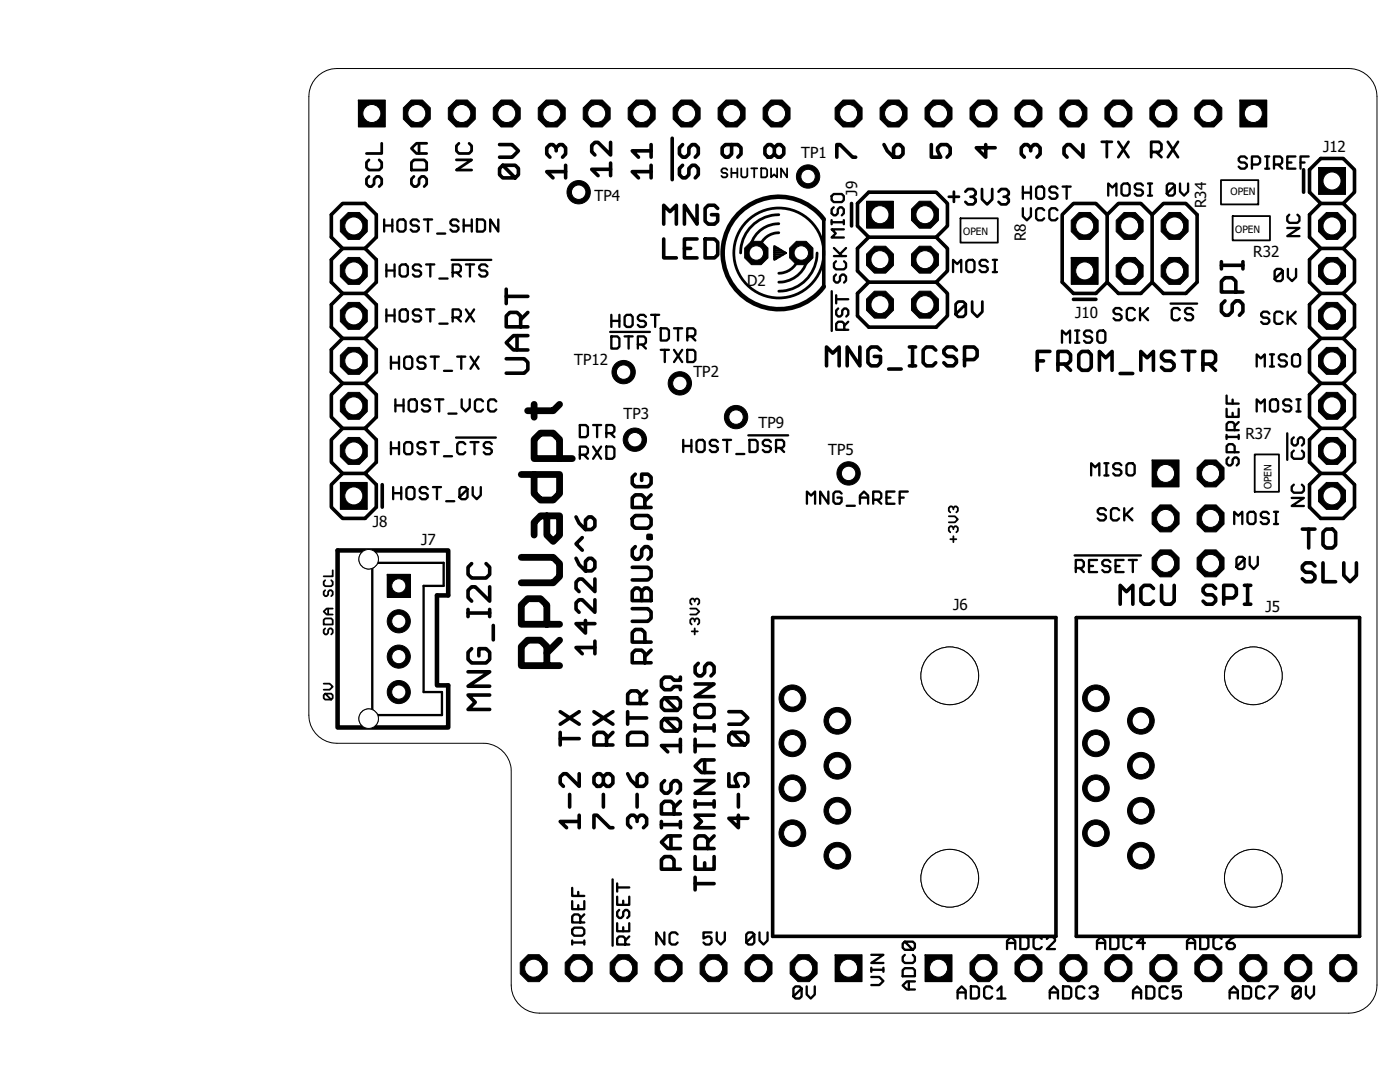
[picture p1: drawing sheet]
<svg xmlns="http://www.w3.org/2000/svg" width="279mm" height="216mm" viewBox="0 0 279 216" stroke-linecap="round" stroke-linejoin="round" font-family="sans-serif">
<defs><g id="words">
<g font-size="3">
<text x="159.9" y="31.6">TP1</text>
<text x="264" y="30.3">J12</text>
<text x="118.6" y="40.2">TP4</text>
<text x="171" y="39" transform="rotate(-90 171 39)">J9</text>
<text x="240.7" y="41.5" transform="rotate(-90 240.7 41.5)">R34</text>
<text x="204.7" y="48.2" transform="rotate(-90 204.7 48.2)">R8</text>
<text x="250.1" y="51.4">R32</text>
<text x="149.1" y="57.1">D2</text>
<text x="214.6" y="63.4">J10</text>
<text x="114.6" y="72.9">TP12</text>
<text x="138.4" y="75.2">TP2</text>
<text x="124.5" y="83.7">TP3</text>
<text x="151.4" y="85.5">TP9</text>
<text x="248.5" y="87.7">R37</text>
<text x="165.3" y="90.9">TP5</text>
<text x="74.4" y="105.1">J8</text>
<text x="84.1" y="108.7">J7</text>
<text x="190.2" y="121.8">J6</text>
<text x="252.6" y="122.2">J5</text>
</g>
<g font-size="2">
<text x="245.6" y="38.9">OPEN</text>
<text x="192.2" y="46.9">OPEN</text>
<text x="246.5" y="46.4">OPEN</text>
<text x="253.7" y="97.6" transform="rotate(-90 253.7 97.6)">OPEN</text>
</g>
</g></defs>
<path d="M4.2 8.2l271 199.4M275.2 8.2l-271 199.4" fill="none" stroke="#fff" stroke-width=".2"/>
<path d="M104 94.7h7.7v3.8l-1.3 1.3h-2.5l-1.3-1.3v-3.8M106.6 80.7v2.5M111.7 80.7l-1.3 1.3h-5.1M111.7 91.5v-3.8l-1.3-1.3h-2.5l-1.3 1.3v3.8h7.6M104 111.2h6.4l1.3 1.3v2.5l-1.3 1.3h-6.4M109.1 102.9v3.9l1.3 1.2 1.3-1.2v-3.9h-3.8l-1.3 1.3v2.6M109.1 132.8v-3.8l-1.2-1.3h-2.6l-1.3 1.3v3.8h7.7M109.1 124.6v-3.9l-1.2-1.2h-2.6l-1.3 1.2v3.9h7.7M111.7 127.7l-2.6 2.6" fill="none" stroke="#000" stroke-width="1.4"/>
<g fill="none" stroke="#000" stroke-width=".72">
<path d="M99.7 28.9h2.5l1.3 1.2-1.3 1.3h-2.5M100.3 33l2.5 2.5 .7-.6v-1.3l-.7-.6h-2.5l-.6 .6v1.3l.6 .6h2.5M111 30.1v-.6l-.6-.6h-.7l-.6 .6v1.2l.6 .7M111 29.5l.6-.6h.7l.6 .6v1.2l-.6 .7M112.9 34.2h-3.8l1.3 1.3M112.9 33v2.5M121.9 28.4v2.5l-2.5-2.5h-.7l-.6 .6v1.3l.6 .6M121.9 32.5v2.6M121.9 33.8h-3.8l1.3 1.3M129.9 34.2h-3.7l1.2 1.3M129.9 30.1h-3.7l1.2 1.3M129.9 28.9v2.5"/>
<path d="M129.9 33v2.5M134.2 27.6v8.3M136.2 33l-.6 .6v1.3l.6 .6h.6l.7-.6v-1.3l.6-.6h.6l.7 .6v1.3l-.7 .6M136.2 28.9l-.6 .6v1.2l.6 .7h.6l.7-.7v-1.2l.6-.6h.6l.7 .6v1.2l-.7 .7M146 28.9v1.8l-.6 .7h-.6l-.7-.7v-1.2l.7-.6h2.5l.6 .6v1.2l-.6 .7M153.3 28.9h.6l.6 .6 .7-.6h.6l.6 .6v1.2l-.6 .7h-.6l-.7-.7-.6 .7h-.6l-.6-.7v-1.2zM154.5 29.5v1.2M167 31.4v-2.5h.6l2.6 2.5h.6M176.4 28.9l.7 1.2 1.2 1.3h1.3l.6-.7v-1.2l-.6-.6h-.7l-.6 .6v1.9M185.9 28.9v2.5h1.8l-.6-1.3v-.6l.6-.6h1.3l.6 .6v1.2l-.6 .7M196.7 28.9v2.5l-1.9-1.9h3.8M205.7 29.5l.6-.6h.6l.7 .6v1.2l-.7 .7"/>
<path d="M205.7 30.1v-.6l-.6-.6h-.7l-.6 .6v1.2l.6 .7M216.1 28.9v2.5l-2.5-2.5h-.6l-.7 .6v1.2l.7 .7M260.2 33.9v4.5M68.4 58.5l-2.3 2.3v4.5l2.3 2.2M68.4 49.6l-2.3-2.3v-4.5l2.3-2.2h4.5l2.2 2.2v4.5l-2.2 2.3M68.4 58.5h4.5M72.9 49.6h-4.5l-2.3 2.2v4.5l2.3 2.2M72.9 49.6l2.2 2.2v4.5l-2.2 2.2M72.9 58.5l2.2 2.3v4.5l-2.2 2.2M101 59.1h4.3M101 57.7v2.9M132.5 44.7v-3.7l1.2 1.2 1.3-1.2v3.7"/>
<path d="M132.5 47.7v3.8h2.5M136.6 49.6h1.2M139.1 47.7h-2.5v3.8h2.5M139.1 41v3.7l-2.5-3.7v3.7M140.7 47.7h1.9l.6 .6v2.5l-.6 .7h-1.9zM143.2 41.6l-.6-.6h-1.2l-.7 .6v2.5l.7 .6h1.2l.6-.6v-1.3h-1.2M164.4 43.8v13.4M169.9 40.6v4.5M171.1 40.6l2.3-2.2h13.4l2.3 2.2v4.5l-2.3 2.2 2.3 2.3v4.5l-2.3 2.2 2.3 2.2v4.5l-2.3 2.3h-13.4l-2.3-2.3v-4.5l2.3-2.2-2.3-2.2v-4.5l2.3-2.3-2.3-2.2zM173.4 47.3h13.4M173.4 56.3h13.4M214.2 59.7h4.5"/>
<path d="M214.2 40.6h4.5l2.3 2.2 2.2-2.2h4.5l2.2 2.2 2.3-2.2h4.5l2.2 2.2v13.5l-2.2 2.2h-4.5l-2.3-2.2-2.2 2.2h-4.5l-2.2-2.2-2.3 2.2h-4.5l-2.2-2.2v-13.5zM221 42.8v13.5M229.9 42.8v13.5M243.8 52.9h4.3M243.8 52.2v1.5M246.6 58.3v-2.2l-.7-.7h-1.4l-.7 .7v2.2h4.3M248.1 52.2v1.5M263.6 58.5l-2.3 2.3v4.5l2.3 2.2M263.6 49.6h4.5M263.6 58.5h4.5M263.6 40.6h4.5M263.6 58.5l-2.3-2.2v-4.5l2.3-2.2-2.3-2.3v-4.5l2.3-2.2-2.3-2.2v-4.5l2.3-2.3h4.5l2.2 2.3v4.5l-2.2 2.2 2.2 2.2v4.5l-2.2 2.3 2.2 2.2v4.5l-2.2 2.2"/>
<path d="M268.1 58.5l2.2 2.3v4.5l-2.2 2.2M68.4 67.5l-2.3 2.3v4.5l2.3 2.2M68.4 76.5h4.5M68.4 67.5h4.5M68.4 76.5l-2.3 2.2v4.5l2.3 2.3-2.3 2.2v4.5l2.3 2.3-2.3 2.2v4.5l2.3 2.2h4.5l2.2-2.2v-4.5l-2.2-2.2 2.2-2.3v-4.5l-2.2-2.2 2.2-2.3v-4.5l-2.2-2.2M72.9 67.5l2.2 2.3v4.5l-2.2 2.2M101 71.6h3.6l.7 .7v1.4l-.7 .8h-3.6M103.2 67v2.8M103.9 65.2v-2.1l-.7-.8h-1.5l-.7 .8v2.1h4.3M105.3 67h-2.8l-1.5 1.4 1.5 1.4h2.8M105.3 62.3l-1.4 1.5M165 73v-3.8l1.2 1.3 1.3-1.3v3.8"/>
<path d="M171.6 69.2v3.8l-2.5-3.8v3.8M175.7 69.9l-.6-.7h-1.3l-.6 .7v2.5l.6 .6h1.3l.6-.6v-1.3h-1.2M177.4 73.6h2.5M181.5 73h1.2M181.5 69.2h1.2M182.1 69.2v3.8M186.8 69.9l-.7-.7h-1.2l-.7 .7v2.5l.7 .6h1.2l.7-.6M190.9 69.9l-.7-.7h-1.2l-.6 .7v.6l.6 .6h1.2l.7 .7v.6l-.7 .6h-1.2l-.6-.6M192.5 71.8h1.9l.6-.7v-1.2l-.6-.7h-1.9v3.8M207 72h1.3M209.5 70.1h-2.5v3.8M211.1 72.6h1.9l.7-.6v-1.2l-.7-.7h-1.9v3.8"/>
<path d="M212.4 72.6l1.3 1.3M215.9 70.1h1.3l.6 .7v2.5l-.6 .6h-1.3l-.6-.6v-2.5zM219.4 73.9v-3.8l1.3 1.3 1.2-1.3v3.8M223.5 74.5h2.6M227.7 73.9v-3.8l1.2 1.3 1.3-1.3v3.8M234.3 70.8l-.6-.7h-1.3l-.6 .7v.6l.6 .6h1.3l.6 .6v.7l-.6 .6h-1.3l-.6-.6M235.9 70.1h2.6M237.2 70.1v3.8M240.1 72.6h1.9l.6-.6v-1.2l-.6-.7h-1.9v3.8M241.3 72.6l1.3 1.3M244.5 60l-.7 .7v1.5l.7 .7h.7l.7-.7v-1.5l.7-.7h.8l.7 .7v1.5l-.7 .7M263.6 67.5l-2.3 2.3v4.5l2.3 2.2"/>
<path d="M263.6 76.5l-2.3 2.2v4.5l2.3 2.3M263.6 76.5h4.5M263.6 67.5h4.5M268.1 76.5l2.2 2.2v4.5l-2.2 2.3h-4.5M268.1 67.5l2.2 2.3v4.5l-2.2 2.2M68.4 94.5h4.5M68.4 85.5h4.5M76.3 96.7v4.5M126.8 94.6l-.6 .6v1.3l.6 .6h2.5l.6-.6v-1.3l-.6-.6h-1.2v1.3M129.9 98.7l-1.2 1.3M263.6 85.5l-2.3 2.2v4.5l2.3 2.3M263.6 94.5l-2.3 2.2v4.5l2.3 2.2h4.5l2.2-2.2v-4.5l-2.2-2.2"/>
<path d="M263.6 94.5h4.5M268.1 85.5l2.2 2.2v4.5l-2.2 2.3M94.1 112.5l-.7 .7v1.4l.7 .7h2.9l.7-.7v-1.4l-.7-.7M97.7 117.1v2.9l-2.9-2.9h-.7l-.7 .7v1.4l.7 .8M115 111.4l.6 1.3 1.2 1.2h1.3l.6-.6v-1.3l-.6-.6h-.6l-.7 .6v1.9M115 103.1l.6 1.3 1.2 1.3h1.3l.6-.7v-1.2l-.6-.7h-.6l-.7 .7v1.9M116.2 107.3l-1.2 1.2 1.2 1.3M118.7 119.7v2.5l-2.5-2.5h-.6l-.6 .6v1.3l.6 .6M118.7 115.5v2.5l-2.5-2.5h-.6l-.6 .7v1.2l.6 .6M126.2 113.2h3.1l.6 .6v1.3l-.6 .6h-3.1M126.8 109.1l-.6 .6v1.3l.6 .6h.6l.7-.6v-1.3l.6-.6h.6l.6 .6v1.3l-.6 .6M126.8 117.3h.6l.7 .7 .6-.7h.6l.6 .7v1.8h-3.7v-1.8z"/>
<path d="M126.8 102.9h2.5l.6 .6v1.3l-.6 .6h-2.5l-.6-.6v-1.3zM128.1 118v1.8M128.7 101.3v-1.9l-.6-.7h-1.3l-.6 .7v1.9h3.7M129.3 106.8h.6v.6h-.6zM230.2 117.4l-.6-.6h-1.3l-.6 .6v2.6l.6 .6h1.3l.6-.6M231.8 116.8v3.2l.7 .6h1.2l.6-.6v-3.2M242.6 117.4l-.6-.6h-1.3l-.6 .6v.7l.6 .6h1.3l.6 .6v.7l-.6 .6h-1.3l-.6-.6M244.2 119.3h1.9l.6-.6v-1.3l-.6-.6h-1.9v3.8M248.3 116.8h1.3M249 116.8v3.8M259.9 105.6h2.5M261.2 105.6v3.7"/>
<path d="M262.4 112.9l-.6-.6h-1.3l-.6 .6v.7l.6 .6h1.3l.6 .6v.7l-.6 .6h-1.3l-.6-.6M264 112.3v3.8h2.6M264 106.2l.7-.6h1.2l.7 .6v2.5l-.7 .6h-1.2l-.7-.6zM268.2 112.3v2.5l1.2 1.3 1.3-1.3v-2.5M93.4 122.3h4.3M93.4 121.6v1.4M93.4 134h4.3l-4.3 2.9h4.3M94.1 129.4l-.7 .8v1.4l.7 .7h2.9l.7-.7v-1.4l-.7-.8h-1.4v1.5M97.7 121.6v1.4M97.7 138.7h-4.3l1.4 1.4-1.4 1.5h4.3M98.4 124.8v2.9M116.8 123.8v2.5l-1.8-1.9h3.7"/>
<path d="M118.7 129.2h-3.7l1.2 1.3M118.7 127.9v2.6M126.2 121.5h3.1l.6 .6v1.3l-.6 .6h-3.1M128.7 132.2v-1.8l-.6-.7h-1.3l-.6 .7v1.8h3.7M128.7 128.1v-1.9l-.6-.6h-1.3l-.6 .6v1.9h3.7M129.1 137.9l-1.3 1.2M129.9 129.7l-1.2 1.3M132.6 139.2l2.5 2.6 .7-.7v-1.2l-.7-.7h-2.5l-.6 .7v1.2l.6 .7h2.5M135.8 135.1v.6h-1.3l-.6-.6h-1.3l-.6 .6v1.3l.6 .6h1.3l.6-.6h1.3v.6M138.7 136.5h3.8l-3.8 2.5h3.8M139.4 132.4l-.7 .6v1.2l.7 .7h.6l.6-.7v-1.2l.6-.6h.7l.6 .6v1.2l-.6 .7M154.2 123.2h56.5v63.6h-56.5z"/>
<path d="M214.8 123.2h56.5v63.6h-56.5zM223.6 120.6v-3.8l1.2 1.3 1.3-1.3v3.8M248.3 120.6h1.3M111.8 147.4h3.8M111.8 146.1v2.6M111.8 142l3.8 2.5M113.7 158.5v2.5M115.6 154.4v2.5l-2.5-2.5h-.7l-.6 .6v1.3l.6 .6M115.6 142l-3.8 2.5M118.5 142l3.8 2.5M118.5 155l.7-.6h.6l.6 .6 .7-.6h.6l.6 .6v1.3l-.6 .6h-.6l-.7-.6-.6 .6h-.6l-.7-.6zM120.4 155v1.3"/>
<path d="M120.4 158.5v2.5M121.1 148.7v-2l-.7-.6h-1.2l-.7 .6v2h3.8M122.3 142l-3.8 2.5M122.3 146.1l-1.2 1.3M125.3 143.3h3.8M125.3 154.4l.6 1.3 1.2 1.2h1.3l.7-.6v-1.3l-.7-.6h-.6l-.7 .6v1.9M125.3 146.7l.6-.6h2.5l.7 .6v2h-3.8zM125.3 142v2.5M127.1 158.5v2.5M127.8 140.4v-1.9l-.7-.6h-1.2l-.6 .6v1.9h3.8M132.6 155.8l-.6 .6v1.2l.6 .7h.7l.6-.7v-1.2l.6-.6h.6l.7 .6v1.2l-.7 .7M132.6 143.4l2.5 2.5 .7-.6v-1.3l-.7-.6h-2.5l-.6 .6v1.3l.6 .6h2.5"/>
<path d="M135.8 148.8h-3.8l1.3 1.2M135.8 159.9l-1.3 1.3M135.8 147.5v2.5M138.7 155.8h3.8l-3.8 2.5h3.8M138.7 148.8h3.8M138.7 145.3h3.8M138.7 144.6v1.3M138.7 147.5v2.5M138.7 159.8v1.2M139.4 140.6h2.5l.6 .6v1.3l-.6 .6h-2.5l-.7-.6v-1.3zM140.6 151.6v2.6M142.5 151.6h-2.5l-1.3 1.3 1.3 1.3h2.5"/>
<path d="M142.5 144.6v1.3M142.5 159.8v1.2M145.5 154.4v2.5h1.9l-.7-1.2v-.7l.7-.6h1.2l.6 .6v1.3l-.6 .6M145.5 142h2.5l1.2 1.3-1.2 1.2h-2.5M146.1 146.1l2.5 2.6 .6-.7v-1.3l-.6-.6h-2.5l-.6 .6v1.3l.6 .7h2.5M147.4 158.5v2.5M115.6 163.9h-3.8l1.3 1.3M115.6 162.7v2.5M118.5 165.2v-2.5h.7l2.5 2.5h.6M127.1 163.9v-.6l-.6-.6h-.6l-.6 .6v1.2l.6 .7M127.1 163.3l.7-.6h.6l.7 .6v1.2l-.7 .7M132 164.5h3.8"/>
<path d="M132 163.9v1.3M133.9 166.8v2.5M134.5 173.4v-1.8l-.6-.7h-1.3l-.6 .7v1.8h3.8M134.5 162.4v-1.9l-.6-.6h-1.3l-.6 .6v1.9h3.8M135.8 166.8h-2.5l-1.3 1.2 1.3 1.3h2.5M135.8 163.9v1.3M138.7 176.3h3.8M138.7 160.4h3.8M138.7 170.9v2.5h3.8v-2.5M138.7 175v2.6M140.6 172.2v1.2M141.2 169.3v-1.9l-.6-.6h-1.2l-.7 .6v1.9h3.8"/>
<path d="M142.5 166.8l-1.3 1.2M142.5 162.7h-3.8l1.3 1.2-1.3 1.3h3.8M147.4 162.7v2.5l-1.9-1.9h3.7"/>
</g>
<g fill="none" stroke="#000" stroke-width=".55">
<path d="M73.6 35.2l-.5 .5v1l.5 .5h.5l.6-.5v-1l.5-.5h.5l.5 .5v1l-.5 .5M73.6 31.9l-.5 .5v1l.5 .5h2.1l.5-.5v-1l-.5-.5M76.2 28.6v2h-3.1M82.1 32.4l.5-.5h2l.6 .5v1.5h-3.1zM82.6 35.2l-.5 .5v1l.5 .5h.5l.5-.5v-1l.5-.5h.5l.6 .5v1l-.6 .5M83.6 28.6v2M85.2 28.6h-2.1l-1 1 1 1h2.1M91.1 31.9h3l-3 2h3M91.6 28.6l-.5 .5v1l.5 .5h2l.5-.5v-1l-.5-.5M189.4 39.3h2M190.4 38.2v2.1M192.7 38.2l.5-.5h1l.5 .5v.6l-.5 .5h-.5"/>
<path d="M194.2 39.3l.5 .5v.5l-.5 .5h-1l-.5-.5M196 37.7v2.1l1 1 1-1v-2.1M199.3 38.2l.5-.5h1l.5 .5v.6l-.5 .5h-.5M200.8 39.3l.5 .5v.5l-.5 .5h-1l-.5-.5M219.9 28.3h2M220.9 28.3v3.1M223.2 28.3l2 3.1M225.2 28.3l-2 3.1M229.7 30.3h1.6l.5-.5v-1l-.5-.5h-1.6v3.1M230.8 30.3l1 1.1M233.1 28.3l2 3.1M235.1 28.3l-2 3.1"/>
<path d="M155.4 46.4a4.1 4.1 0 0 0-4 4.1M155.4 44.6a5.8 5.8 0 0 0-5.8 5.9M155.4 42.8a7.6 7.6 0 0 0-7.6 7.7M159.5 50.5a4 4 0 0 1-4.1 4M161.3 50.5a5.8 5.8 0 0 1-5.9 5.8M163.1 50.5a7.6 7.6 0 0 1-7.7 7.6M192.7 60.7l-2 2 .5 .5h1l.5-.5v-2l-.5-.5h-1l-.5 .5v2M194 60.2v2l1 1 1-1v-2"/>
<circle cx="155.4" cy="50.5" r="9"/>
</g>
<g fill="none" stroke="#000" stroke-width=".47">
<path d="M166 39.1l.4-.4h1.6l.4 .4v.8l-.4 .4h-1.6l-.4-.4zM204.1 37.2v2.5M204.1 38.4h1.6M205.7 37.2v2.5M206.8 37.6l.4-.4h.8l.4 .4v1.7l-.4 .4h-.8l-.4-.4zM211 37.6l-.4-.4h-.8l-.4 .4v.4l.4 .4h.8l.4 .5v.4l-.4 .4h-.8l-.4-.4M212.1 37.2h1.6M212.9 37.2v2.5M221.2 39v-2.4l.8 .8 .8-.8v2.4M223.8 37l.4-.4h.8l.4 .4v1.6l-.4 .4h-.8l-.4-.4zM228.1 37l-.4-.4h-.8l-.4 .4v.4l.4 .4h.8l.4 .4v.4l-.4 .4h-.8l-.4-.4M229.1 39h.8"/>
<path d="M229.1 36.6h.8M229.5 36.6v2.4M234.5 37l-1.6 1.6 .4 .4h.8l.4-.4v-1.6l-.4-.4h-.8l-.4 .4v1.6M235.5 36.6v1.6l.8 .8 .8-.8v-1.6M248.8 31.6l-.4-.4h-.8l-.4 .4v.4l.4 .4h.8l.4 .4v.5l-.4 .4h-.8l-.4-.4M249.9 32.8h1.2l.4-.4v-.8l-.4-.4h-1.2v2.5M252.5 33.7h.8M252.5 31.2h.8M252.9 31.2v2.5M254.3 32.8h1.2l.4-.4v-.8l-.4-.4h-1.2v2.5M255.1 32.8l.8 .9M256.9 32.4h.8"/>
<path d="M258.5 31.2h-1.6v2.5h1.6M259.5 32.4h.9M261.2 31.2h-1.7v2.5M76.7 43.8v2.4M76.7 45h1.6M77.1 52.8v2.4M77.1 54h1.6M78.3 43.8v2.4M78.7 52.8v2.4M79.3 44.2l.4-.4h.8l.4 .4v1.6l-.4 .4h-.8l-.4-.4zM79.8 53.2l.4-.4h.8l.4 .4v1.6l-.4 .4h-.8l-.4-.4zM83.6 44.2l-.4-.4h-.8l-.4 .4v.4l.4 .4h.8l.4 .4v.4l-.4 .4h-.8l-.4-.4"/>
<path d="M84 53.2l-.4-.4h-.8l-.4 .4v.4l.4 .4h.8l.4 .4v.4l-.4 .4h-.8l-.4-.4M84.6 43.8h1.6M85 52.8h1.7M85.4 43.8v2.4M85.9 52.8v2.4M87.2 46.6h1.7M87.7 55.6h1.6M90.1 51.9h7.9M90.3 54.4h1.3l.4-.4v-.8l-.4-.4h-1.3v2.4M91.1 54.4l.9 .8M91.5 44.2l-.4-.4h-.8l-.4 .4v.4l.4 .4h.8l.4 .4v.4l-.4 .4h-.8l-.4-.4M92.5 45h1.6"/>
<path d="M92.5 43.8v2.4M93 52.8h1.6M93.8 52.8v2.4M94.1 43.8v2.4M95.2 43.8h1.2l.4 .4v1.6l-.4 .4h-1.2zM97.3 53.2l-.5-.4h-.8l-.4 .4v.4l.4 .4h.8l.5 .4v.4l-.5 .4h-.8l-.4-.4M99.4 43.8v2.4l-1.6-2.4v2.4M154.5 49.1l2.3 1.4-2.3 1.3zM154.5 51.6h.4M154.5 51.2h1.1M154.5 50.8h1.8M154.5 50.4h2.1"/>
<path d="M154.5 50h1.4M154.5 49.5h.7M166 44.3h2.4M166 43.9v.8M166 58.1v7.9M166.4 41.4l-.4 .4v.8l.4 .4h.4l.4-.4v-.8l.4-.4h.4l.4 .4v.8l-.4 .4M166.4 49.5l1.6 1.6M166.4 51.1h2.4M166.8 54.8l-.4 .4v.8l.4 .4h.4l.4-.4v-.8l.4-.4h.4l.4 .4v.8l-.4 .4M166.8 52.1l-.4 .4v.8l.4 .4h1.6l.4-.4v-.8l-.4-.4M166.9 59.7h2.4M166.9 58.9v1.6"/>
<path d="M168.4 45.8h-2.4l.8 .8-.8 .8h2.4M168.4 43.9v.8M168.8 49.5l-1.2 1.2M190.2 54.3v-2.4l.8 .8 .8-.8v2.4M192.8 52.3l.5-.4h.8l.4 .4v1.6l-.4 .4h-.8l-.5-.4zM197.1 52.3l-.4-.4h-.8l-.4 .4v.4l.4 .4h.8l.4 .4v.4l-.4 .4h-.8l-.4-.4M198.1 54.3h.9M198.1 51.9h.9M198.5 51.9v2.4M204.1 41.6v1.6l.8 .8 .8-.8v-1.6M208.4 42l-.4-.4h-.8l-.4 .4v1.6l.4 .4h.8l.4-.4M211 42l-.4-.4h-.8l-.4 .4v1.6l.4 .4h.8l.4-.4"/>
<path d="M256 54.1l-1.6 1.6 .4 .4h.8l.4-.4v-1.6l-.4-.4h-.8l-.4 .4v1.6M256.9 45.5h2.4l-2.4 1.6h2.4M257 53.7v1.6l.9 .8 .8-.8v-1.6M257.3 42.8l-.4 .4v.9l.4 .4h1.6l.4-.4v-.9l-.4-.4M77.1 61.7v2.5M77.1 62.9h1.6M78 71.2v2.4M78 72.4h1.6M78.7 61.7v2.5M78.9 79.7v2.4M79.6 71.2v2.4M79.8 62.1l.4-.4h.8l.4 .4v1.7l-.4 .4h-.8l-.4-.4z"/>
<path d="M80.5 79.7v2.4M80.7 71.6l.4-.4h.8l.4 .4v1.6l-.4 .4h-.8l-.4-.4zM84 62.1l-.4-.4h-.8l-.4 .4v.4l.4 .4h.8l.4 .5v.4l-.4 .4h-.8l-.4-.4M84.9 71.6l-.4-.4h-.8l-.4 .4v.4l.4 .4h.8l.4 .4v.4l-.4 .4h-.8l-.4-.4M85 61.7h1.7M85.9 61.7v2.5M86 71.2h1.6M86.8 71.2v2.4M86.8 79.7h1.7M87.7 79.7v2.4M87.7 64.6h1.6M88.6 74h1.6"/>
<path d="M90.3 63.4h1.3l.4-.5v-.8l-.4-.4h-1.3v2.5M91.1 63.4l.9 .8M91.2 71.2h1.7M92.1 71.2v2.4M92.1 79.7v1.6l.8 .8 .8-.8v-1.6M93 61.7l1.6 2.5M93.9 71.2l1.6 2.4M94.6 61.7l-1.6 2.5M95.5 71.2l-1.6 2.4M121.8 66.2h7.9M122 67.1h1.2l.4 .4v1.7l-.4 .4h-1.2zM122 62.8v2.4"/>
<path d="M122 64h1.6M123.6 62.8v2.4M124.7 63.2l.4-.4h.8l.4 .4v1.6l-.4 .4h-.8l-.4-.4zM124.7 67.1h1.6M125.5 67.1v2.5M127.3 68.7h1.2l.4-.4v-.8l-.4-.4h-1.2v2.5M128.1 68.7l.8 .9M128.9 63.2l-.4-.4h-.8l-.4 .4v.4l.4 .4h.8l.4 .4v.4l-.4 .4h-.8l-.4-.4M129.9 62.8h1.7M130.7 62.8v2.4M131.9 65.5h1.2l.4 .4v1.6l-.4 .4h-1.2zM131.9 69.8h1.6"/>
<path d="M132.7 69.8v2.4M134.5 65.5h1.6M134.5 69.8l1.6 2.4M135.3 65.5v2.4M136.1 69.8l-1.6 2.4M137.2 67.1h1.2l.4-.4v-.8l-.4-.4h-1.2v2.4M137.2 69.8h1.2l.4 .4v1.6l-.4 .4h-1.2zM138 67.1l.8 .8M167.3 61.6l-.4 .4v.8l.4 .4h.4l.4-.4v-.8l.4-.4h.4l.4 .4v.8l-.4 .4M168.5 65.8v-1.2l-.4-.4h-.8l-.4 .4v1.2h2.4M169.3 64.2l-.8 .8M211.9 68.4v-2.4l.8 .8 .9-.8v2.4"/>
<path d="M214.6 68.4h.8M214.6 66h.8M215 66v2.4M218 66.4l-.4-.4h-.9l-.4 .4v.4l.4 .4h.9l.4 .4v.4l-.4 .4h-.9l-.4-.4M219 66.4l.4-.4h.8l.4 .4v1.6l-.4 .4h-.8l-.4-.4zM223.8 61.9l-.4-.4h-.8l-.4 .4v.4l.4 .4h.8l.4 .4v.4l-.4 .4h-.8l-.4-.4M226.5 61.9l-.4-.4h-.8l-.4 .4v1.6l.4 .4h.8l.4-.4M227.5 61.5v2.4M227.9 62.7l1.2 1.2M229.1 61.5l-1.6 1.6M233.6 60.6h5.3M235.5 61.9l-.4-.4h-.8l-.5 .4v1.6l.5 .4h.8l.4-.4"/>
<path d="M238.1 61.9l-.4-.4h-.8l-.4 .4v.4l.4 .4h.8l.4 .4v.4l-.4 .4h-.8l-.4-.4M244.8 78.9v1.6h2.4M246 79.7v.8M250.8 73.1v-2.4l.8 .8 .8-.8v2.4M253.3 62.6l-.4-.4h-.8l-.4 .4v.4l.4 .4h.8l.4 .4v.4l-.4 .4h-.8l-.4-.4M253.4 73.1h.9M253.4 70.7h.9M253.9 70.7v2.4M256 62.6l-.5-.4h-.8l-.4 .4v1.6l.4 .4h.8l.5-.4M256.8 71.1l-.4-.4h-.8l-.4 .4v.4l.4 .4h.8l.4 .4v.4l-.4 .4h-.8l-.4-.4M257 62.2v2.4M257.4 63.4l1.2 1.2"/>
<path d="M257.9 71.1l.4-.4h.8l.4 .4v1.6l-.4 .4h-.8l-.4-.4zM258.6 62.2l-1.6 1.6M258.7 79.7h.8M259.1 79.7v2.4M78 88.2v2.4M78 89.4h1.6M78.5 97.2v2.4M78.5 98.4h1.6M78.9 80.9h1.6M79.6 88.2v2.4M80.1 97.2v2.4M80.7 88.6l.4-.4h.8l.4 .4v1.6l-.4 .4h-.8l-.4-.4z"/>
<path d="M81.1 97.6l.4-.4h.8l.4 .4v1.6l-.4 .4h-.8l-.4-.4zM81.6 80.1l.4-.4h.8l.4 .4v1.6l-.4 .4h-.8l-.4-.4zM84.9 88.6l-.4-.4h-.8l-.4 .4v.4l.4 .4h.8l.4 .4v.4l-.4 .4h-.8l-.4-.4M85.4 97.6l-.4-.4h-.8l-.4 .4v.4l.4 .4h.8l.4 .4v.4l-.4 .4h-.8l-.4-.4M85.8 80.1l-.4-.4h-.8l-.4 .4v.4l.4 .4h.8l.4 .4v.4l-.4 .4h-.8l-.4-.4M86 88.2h1.6M86.4 97.2h1.6M86.8 88.2v2.4M87.2 97.2v2.4M88.6 91h1.6M89.5 82.5h1.6M91 87.3h8"/>
<path d="M92.9 88.6l-.4-.4h-.8l-.5 .4v1.6l.5 .4h.8l.4-.4M93.3 97.6l-1.6 1.6 .4 .4h.8l.4-.4v-1.6l-.4-.4h-.8l-.4 .4v1.6M93.9 88.2h1.6M94.3 97.2v1.6l.8 .8 .8-.8v-1.6M94.7 88.2v2.4M96.4 80.1l-.4-.4h-.8l-.4 .4v1.6l.4 .4h.8l.4-.4M98.1 88.6l-.4-.4h-.8l-.4 .4v.4l.4 .4h.8l.4 .4v.4l-.4 .4h-.8l-.4-.4M99 80.1l-.4-.4h-.8l-.4 .4v1.6l.4 .4h.8l.4-.4M115.7 84.8h1.2l.4 .4v1.6l-.4 .4h-1.2zM115.7 90.7h1.2l.4-.4v-.8l-.4-.4h-1.2v2.4M116.5 90.7l.8 .8M118.4 84.8h1.6"/>
<path d="M118.4 89.1l1.6 2.4M119.2 84.8v2.4M120 89.1l-1.6 2.4M121 86.4h1.2l.4-.4v-.8l-.4-.4h-1.2v2.4M121 89.1h1.2l.4 .4v1.6l-.4 .4h-1.2zM121.8 86.4l.8 .8M136.4 87.8v2.4M136.4 89h1.6M138 87.8v2.4M139 88.2l.4-.4h.8l.4 .4v1.6l-.4 .4h-.8l-.4-.4zM143.3 88.2l-.4-.4h-.9l-.4 .4v.4l.4 .4h.9l.4 .4v.4l-.4 .4h-.9l-.4-.4M144.3 87.8h1.6"/>
<path d="M145.1 87.8v2.4M146.9 90.6h1.6M149.4 86.9h7.9M149.6 87.8h1.2l.4 .4v1.6l-.4 .4h-1.2zM153.8 88.2l-.4-.4h-.8l-.4 .4v.4l.4 .4h.8l.4 .4v.4l-.4 .4h-.8l-.4-.4M154.9 89.4h1.2l.4-.4v-.8l-.4-.4h-1.2v2.4M155.7 89.4l.8 .8M165.3 98.1v2.4l-1.6-2.4v2.4M168 98.5l-.4-.4h-.9l-.4 .4v1.6l.4 .4h.9l.4-.4v-.8h-.9M171.6 99.3h1.6M174.3 99.7h1.2l.4-.4v-.8l-.4-.4h-1.2v2.4M175.1 99.7l.8 .8"/>
<path d="M176.9 99.3h.8M178.5 98.1h-1.6v2.4h1.6M179.6 99.3h.8M181.2 98.1h-1.6v2.4M217.8 94.9v-2.5l.8 .8 .8-.8v2.5M220.4 94.9h.8M220.4 92.4h.8M220.8 92.4v2.5M223.8 92.8l-.4-.4h-.8l-.4 .4v.4l.4 .4h.8l.4 .4v.5l-.4 .4h-.8l-.4-.4M224.8 92.8l.4-.4h.8l.4 .4v1.7l-.4 .4h-.8l-.4-.4zM244.8 81.6v1.6h2.4v-1.6M244.8 86.8v.8"/>
<path d="M244.8 87.2h2.4M245.2 91.3l-.4 .4v.8l.4 .4h.4l.4-.4v-.8l.4-.4h.4l.4 .4v.8l-.4 .4M246 82.4v.8M246.4 90.2v-1.2l-.4-.4h-.8l-.4 .4v1.2h2.4M246.4 85.8v-1.2l-.4-.4h-.8l-.4 .4v1.2h2.4M247.2 84.2l-.8 .8M247.2 86.8v.8M250.8 82.1v-2.4l.8 .8 .8-.8v2.4M253.4 80.1l.5-.4h.8l.4 .4v1.6l-.4 .4h-.8l-.5-.4zM256.9 86.5v5.3M257.7 80.1l-.4-.4h-.8l-.4 .4v.4l.4 .4h.8l.4 .4v.4l-.4 .4h-.8l-.4-.4M257.8 99.4h2.4l-2.4 1.6h2.4"/>
<path d="M258.2 96.7l-.4 .4v.8l.4 .4h1.6l.4-.4v-.8l-.4-.4M258.2 89.9l-.4 .4v.8l.4 .4h1.6l.4-.4v-.8l-.4-.4M258.2 87.3l-.4 .4v.8l.4 .4h.4l.4-.4v-.8l.4-.4h.4l.4 .4v.8l-.4 .4M258.7 82.1h.8M74.3 112.3h14.2v4.6h-4v21.2h3.7v4.6h-13.9zM89 100h1.7M161 100.5v-2.4l.9 .8 .8-.8v2.4M169 100.9h1.6M171.6 100.5v-1.6l.8-.8 .8 .8v1.6M214.5 110.8h13.2M214.7 113.3h1.2l.4-.4v-.8l-.4-.4h-1.2v2.5M215.5 113.3l.8 .9"/>
<path d="M217.3 112.9h.8M218.9 111.7h-1.6v2.5h1.6M220.7 101.8l-.4-.4h-.8l-.4 .4v.4l.4 .4h.8l.4 .4v.4l-.4 .4h-.8l-.4-.4M221.6 112.1l-.4-.4h-.8l-.4 .4v.4l.4 .4h.8l.4 .4v.4l-.4 .5h-.8l-.4-.5M222.6 112.9h.8M223.4 101.8l-.5-.4h-.8l-.4 .4v1.6l.4 .4h.8l.5-.4M224.2 111.7h-1.6v2.5h1.6M224.4 101.4v2.4M224.8 102.6l1.2 1.2M225.3 111.7h1.6M226 101.4l-1.6 1.6M226.1 111.7v2.5"/>
<path d="M246.3 104.6v-2.5l.8 .8 .8-.8v2.5M248.4 111.5l-1.6 1.6 .4 .4h.8l.4-.4v-1.6l-.4-.4h-.8l-.4 .4v1.6M249 102.5l.4-.4h.8l.4 .4v1.6l-.4 .5h-.8l-.4-.5zM249.4 111.1v1.6l.8 .8 .8-.8v-1.6M253.2 102.5l-.4-.4h-.8l-.4 .4v.4l.4 .4h.8l.4 .4v.4l-.4 .5h-.8l-.4-.5M254.3 104.6h.8M254.3 102.1h.8M254.7 102.1v2.5M114.2 179.8v1.6h2.4v-1.6M114.2 177.2v1.6h2.4M115.4 178v.8M122.3 175.5v13.2"/>
<path d="M123.2 178.9v1.7h2.4v-1.7M123.2 177.1h2.4M123.2 176.3v1.6M124.4 179.7v.9M114.2 188.1h2.4M114.2 187.7v.8M114.6 185.1h1.6l.4 .4v.8l-.4 .4h-1.6l-.4-.4v-.8zM115.4 180.6v.8M115.8 184.1v-1.2l-.4-.4h-.8l-.4 .4v1.2h2.4M116.6 187.7v.8M116.6 182.5l-.8 .8M123.2 184.2v1.6h2.4v-1.6"/>
<path d="M123.6 181.6l-.4 .4v.8l.4 .4h.4l.4-.4v-.8l.4-.4h.4l.4 .4v.8l-.4 .4M124.4 185v.8M124.8 188.5v-1.2l-.4-.4h-.8l-.4 .4v1.2h2.4M125.6 186.9l-.8 .8M132.6 186.1v2.4l-1.6-2.4v2.4M135.2 186.5l-.4-.4h-.8l-.4 .4v1.6l.4 .4h.8l.4-.4M142 186.1h-1.6v1.2l.8-.4h.4l.4 .4v.8l-.4 .4h-.8l-.4-.4M143 186.1v1.6l.8 .8 .9-.8v-1.6M150.5 186.5l-1.6 1.6 .4 .4h.8l.4-.4v-1.6l-.4-.4h-.8l-.4 .4v1.6M151.6 186.1v1.6l.8 .8 .8-.8v-1.6M160 197.2l-1.7 1.6 .4 .4h.9l.4-.4v-1.6l-.4-.4h-.9l-.4 .4v1.6M161 196.8v1.6l.8 .8 .8-.8v-1.6"/>
<path d="M173.9 190.5h2.4l-2.4 1.7h2.4M173.9 193.5h2.4M173.9 194.9h1.6l.8 .8-.8 .9h-1.6M173.9 193.1v.8M176.3 193.1v.8M180.1 193.6l.5-.4h1.6l.4 .4v1.2h-2.5zM180.6 190.5l-.5 .4v.8l.5 .5h1.6l.4-.5v-.8l-.4-.4M180.6 187.9l1.6 1.6 .4-.4v-.8l-.4-.4h-1.6l-.5 .4v.8l.5 .4h1.6M181.4 195.8v1.6M182.6 195.8h-1.6l-.9 .8 .9 .8h1.6M191.1 199.2v-1.6l.8-.8 .8 .8v1.6M191.1 198h1.6"/>
<path d="M193.8 196.8h1.2l.4 .4v1.6l-.4 .4h-1.2zM198 197.2l-.4-.4h-.8l-.4 .4v1.6l.4 .4h.8l.4-.4M199.1 197.6l.8-.8v2.4M199.1 199.2h1.6M201 189.4v-1.7l.8-.8 .8 .8v1.7M201 188.2h1.6M203.6 186.9h1.3l.4 .4v1.7l-.4 .4h-1.3zM207.9 187.3l-.4-.4h-.8l-.4 .4v1.7l.4 .4h.8l.4-.4M208.9 187.3l.4-.4h.8l.4 .4v.4l-1.6 1.7h1.6M209.5 199.2v-1.6l.8-.8 .8 .8v1.6M209.5 198h1.6M212.2 196.8h1.2l.4 .4v1.6l-.4 .4h-1.2z"/>
<path d="M216.4 197.2l-.4-.4h-.8l-.4 .4v1.6l.4 .4h.8l.4-.4M217.4 197.2l.4-.4h.9l.4 .4v.4l-.4 .4h-.5M218.7 198l.4 .4v.4l-.4 .4h-.9l-.4-.4M218.9 189.4v-1.7l.9-.8 .8 .8v1.7M218.9 188.2h1.7M221.6 186.9h1.2l.4 .4v1.7l-.4 .4h-1.2zM225.8 187.3l-.4-.4h-.8l-.4 .4v1.7l.4 .4h.8l.4-.4M226.1 199.2v-1.6l.8-.8 .8 .8v1.6M226.1 198h1.6M228.5 188.2h-1.6l1.2-1.3v2.5M228.8 196.8h1.2l.4 .4v1.6l-.4 .4h-1.2zM233 197.2l-.4-.4h-.8l-.4 .4v1.6l.4 .4h.8l.4-.4"/>
<path d="M235.7 196.8h-1.6v1.2l.8-.4h.4l.4 .4v.8l-.4 .4h-.8l-.4-.4M236.9 189.4v-1.7l.8-.8 .8 .8v1.7M236.9 188.2h1.6M239.5 186.9h1.2l.5 .4v1.7l-.5 .4h-1.2zM243.8 187.3l-.4-.4h-.8l-.4 .4v1.7l.4 .4h.8l.4-.4M245.4 199.2v-1.6l.8-.8 .8 .8v1.6M245.4 198h1.6M246.4 186.9l-.8 .4-.8 .9v.8l.4 .4h.8l.4-.4v-.4l-.4-.4h-1.2M248.1 196.8h1.2l.4 .4v1.6l-.4 .4h-1.2zM252.3 197.2l-.4-.4h-.8l-.4 .4v1.6l.4 .4h.8l.4-.4M253.3 196.8h1.7v.4l-1.7 1.6v.4M259.6 197.2l-1.6 1.6 .4 .4h.8l.4-.4v-1.6l-.4-.4h-.8l-.4 .4v1.6"/>
<path d="M260.6 196.8v1.6l.8 .8 .8-.8v-1.6"/>
</g>
<g fill="none" stroke="#000" stroke-width=".36">
<path d="M145.2 33.9l-.3-.3h-.6l-.3 .3v.3l.3 .3h.6l.3 .3v.3l-.3 .3h-.6l-.3-.3M146 33.6v1.8M146 34.5h1.2M147.2 33.6v1.8M147.9 33.6v1.5l.3 .3h.6l.3-.3v-1.5M149.9 33.6h1.2M150.5 33.6v1.8M151.9 33.6h.9l.3 .3v1.2l-.3 .3h-.9zM153.9 33.6v1.8l.6-.6 .6 .6v-1.8M157.1 33.6v1.8l-1.2-1.8v1.8M243.7 35.9h7.4v4.9h-7.4zM191.7 43.6h7.4v4.8h-7.4z"/>
<path d="M246 43.1h7.4v4.9h-7.4zM250.4 90.7h4.8v7.4h-4.8zM64.9 117.8l-.3 .3v.6l.3 .3h.3l.3-.3v-.6l.3-.3h.3l.3 .3v.6l-.3 .3M64.9 115.8l-.3 .3v.6l.3 .3h1.2l.3-.3v-.6l-.3-.3M66.4 113.8v1.2h-1.8M138.6 119.7l.3-.3h.4l.3 .3v.6l-.3 .3M189.4 103h1.2l.6 .6-.6 .6h-1.2M189.7 107.6h1.2M190.3 105.3l.3-.3h.3l.3 .3v.6l-.3 .3M190.3 101.3l.3-.3h.3l.3 .3v.6l-.3 .3M190.3 107v1.2M190.3 105.6v-.3l-.4-.3h-.2l-.3 .3v.6l.3 .3"/>
<path d="M190.3 101.6v-.3l-.4-.3h-.2l-.3 .3v.6l.3 .3M64.6 136.4h1.2l.6 .6-.6 .6h-1.2M64.9 125.4l-.3 .3v.6l.3 .3h.3l.3-.3v-.6l.3-.3h.3l.3 .3v.6l-.3 .3M64.9 123.4h1.2l.3 .3v.9h-1.8v-.9zM64.9 138.4l1.2 1.2 .3-.3v-.6l-.3-.3h-1.2l-.3 .3v.6l.3 .3h1.2M65.5 121.4v1.2M66.4 121.4h-1.2l-.6 .6 .6 .6h1.2M137.8 121.4h1.1l.7 .6-.7 .6h-1.1M138 126h1.3M138.6 123.7l.3-.3h.4l.3 .3v.6l-.3 .3M138.6 125.4v1.2M138.6 124v-.3l-.3-.3h-.3l-.2 .3v.6l.2 .3"/>
<path d="M138.6 120v-.3l-.3-.3h-.3l-.2 .3v.6l.2 .3"/>
</g>
<path d="M164.4 43.8a11.2 11.2 0 0 0-16.5-1.6 11.2 11.2 0 0 0 0 16.6 11.2 11.2 0 0 0 16.5-1.6M67.4 109.8h22.1v9h-2.3v18h2.3v8.4h-22.1z" fill="none" stroke="#000" stroke-width=".91"/>
<circle cx="218.7" cy="139.3" r="2.67" fill="#000"/>
<circle cx="218.7" cy="139.3" r="2.67" fill="none" stroke="#000" stroke-width=".2"/>
<circle cx="218.7" cy="139.3" r="1.76" fill="#fff"/>
<g fill="none" stroke="#000" stroke-width=".2">
<circle cx="218.7" cy="139.3" r="1.76"/>
<circle cx="227.7" cy="143.8" r="2.67"/>
</g>
<circle cx="227.7" cy="143.8" r="2.67" fill="#000"/>
<circle cx="227.7" cy="143.8" r="1.76" fill="#fff"/>
<g fill="none" stroke="#000" stroke-width=".2">
<circle cx="218.7" cy="148.3" r="2.67"/>
<circle cx="227.7" cy="143.8" r="1.76"/>
</g>
<circle cx="218.7" cy="148.3" r="2.67" fill="#000"/>
<circle cx="218.7" cy="148.3" r="1.76" fill="#fff"/>
<g fill="none" stroke="#000" stroke-width=".2">
<circle cx="218.7" cy="157.3" r="2.67"/>
<circle cx="218.7" cy="148.3" r="1.76"/>
</g>
<circle cx="218.7" cy="157.3" r="2.67" fill="#000"/>
<circle cx="218.7" cy="157.3" r="1.76" fill="#fff"/>
<g fill="none" stroke="#000" stroke-width=".2">
<circle cx="218.7" cy="157.3" r="1.76"/>
<circle cx="218.7" cy="166.3" r="2.67"/>
</g>
<circle cx="218.7" cy="166.3" r="2.67" fill="#000"/>
<circle cx="218.7" cy="166.3" r="1.76" fill="#fff"/>
<g fill="none" stroke="#000" stroke-width=".2">
<circle cx="227.7" cy="152.8" r="2.67"/>
<circle cx="218.7" cy="166.3" r="1.76"/>
</g>
<circle cx="227.7" cy="152.8" r="2.67" fill="#000"/>
<circle cx="227.7" cy="152.8" r="1.76" fill="#fff"/>
<g fill="none" stroke="#000" stroke-width=".2">
<circle cx="227.7" cy="152.8" r="1.76"/>
<circle cx="227.7" cy="161.8" r="2.67"/>
</g>
<circle cx="227.7" cy="161.8" r="2.67" fill="#000"/>
<circle cx="227.7" cy="161.8" r="1.76" fill="#fff"/>
<g fill="none" stroke="#000" stroke-width=".2">
<circle cx="227.7" cy="170.8" r="2.67"/>
<circle cx="227.7" cy="161.8" r="1.76"/>
</g>
<circle cx="227.7" cy="170.8" r="2.67" fill="#000"/>
<circle cx="227.7" cy="170.8" r="1.76" fill="#fff"/>
<g fill="none" stroke="#000" stroke-width=".2">
<path d="M166.7 190.5h5.3v5.4h-5.3zM166.7 190.5h.1"/>
<circle cx="227.7" cy="170.8" r="1.76"/>
</g>
<path d="M166.7 190.5h5.3v5.4h-5.3z" fill="#000"/>
<circle cx="169.4" cy="193.2" r="1.8" fill="#fff"/>
<g fill="none" stroke="#000" stroke-width=".2">
<circle cx="160.4" cy="193.2" r="2.91"/>
<circle cx="169.4" cy="193.2" r="1.8"/>
</g>
<circle cx="160.4" cy="193.2" r="2.91" fill="#000"/>
<circle cx="160.4" cy="193.2" r="1.8" fill="#fff"/>
<g fill="none" stroke="#000" stroke-width=".2">
<circle cx="151.4" cy="193.2" r="2.91"/>
<circle cx="160.4" cy="193.2" r="1.8"/>
</g>
<circle cx="151.4" cy="193.2" r="2.91" fill="#000"/>
<circle cx="151.4" cy="193.2" r="1.8" fill="#fff"/>
<g fill="none" stroke="#000" stroke-width=".2">
<circle cx="142.4" cy="193.2" r="2.91"/>
<circle cx="151.4" cy="193.2" r="1.8"/>
</g>
<circle cx="142.4" cy="193.2" r="2.91" fill="#000"/>
<circle cx="142.4" cy="193.2" r="1.8" fill="#fff"/>
<g fill="none" stroke="#000" stroke-width=".2">
<circle cx="133.4" cy="193.2" r="2.91"/>
<circle cx="142.4" cy="193.2" r="1.8"/>
</g>
<circle cx="133.4" cy="193.2" r="2.91" fill="#000"/>
<circle cx="133.4" cy="193.2" r="1.8" fill="#fff"/>
<g fill="none" stroke="#000" stroke-width=".2">
<circle cx="124.5" cy="193.2" r="2.91"/>
<circle cx="133.4" cy="193.2" r="1.8"/>
</g>
<circle cx="124.5" cy="193.2" r="2.91" fill="#000"/>
<circle cx="124.5" cy="193.2" r="1.8" fill="#fff"/>
<g fill="none" stroke="#000" stroke-width=".2">
<circle cx="115.5" cy="193.2" r="2.91"/>
<circle cx="124.5" cy="193.2" r="1.8"/>
</g>
<circle cx="115.5" cy="193.2" r="2.91" fill="#000"/>
<circle cx="115.5" cy="193.2" r="1.8" fill="#fff"/>
<g fill="none" stroke="#000" stroke-width=".2">
<circle cx="106.5" cy="193.2" r="2.91"/>
<circle cx="115.5" cy="193.2" r="1.8"/>
</g>
<circle cx="106.5" cy="193.2" r="2.91" fill="#000"/>
<circle cx="106.5" cy="193.2" r="1.8" fill="#fff"/>
<g fill="none" stroke="#000" stroke-width=".2">
<path d="M184.6 190.5h5.4v5.4h-5.4zM184.6 190.5h.1"/>
<circle cx="106.5" cy="193.2" r="1.8"/>
</g>
<path d="M184.6 190.5h5.4v5.4h-5.4z" fill="#000"/>
<circle cx="187.3" cy="193.2" r="1.8" fill="#fff"/>
<g fill="none" stroke="#000" stroke-width=".2">
<circle cx="187.3" cy="193.2" r="1.8"/>
<circle cx="196.3" cy="193.2" r="2.91"/>
</g>
<circle cx="196.3" cy="193.2" r="2.91" fill="#000"/>
<circle cx="196.3" cy="193.2" r="1.8" fill="#fff"/>
<g fill="none" stroke="#000" stroke-width=".2">
<circle cx="196.3" cy="193.2" r="1.8"/>
<circle cx="205.3" cy="193.2" r="2.91"/>
</g>
<circle cx="205.3" cy="193.2" r="2.91" fill="#000"/>
<circle cx="205.3" cy="193.2" r="1.8" fill="#fff"/>
<g fill="none" stroke="#000" stroke-width=".2">
<circle cx="205.3" cy="193.2" r="1.8"/>
<circle cx="214.2" cy="193.2" r="2.91"/>
</g>
<circle cx="214.2" cy="193.2" r="2.91" fill="#000"/>
<circle cx="214.2" cy="193.2" r="1.8" fill="#fff"/>
<g fill="none" stroke="#000" stroke-width=".2">
<circle cx="214.2" cy="193.2" r="1.8"/>
<circle cx="223.2" cy="193.2" r="2.91"/>
</g>
<circle cx="223.2" cy="193.2" r="2.91" fill="#000"/>
<circle cx="223.2" cy="193.2" r="1.8" fill="#fff"/>
<g fill="none" stroke="#000" stroke-width=".2">
<circle cx="223.2" cy="193.2" r="1.8"/>
<circle cx="232.2" cy="193.2" r="2.91"/>
</g>
<circle cx="232.2" cy="193.2" r="2.91" fill="#000"/>
<circle cx="232.2" cy="193.2" r="1.8" fill="#fff"/>
<g fill="none" stroke="#000" stroke-width=".2">
<circle cx="232.2" cy="193.2" r="1.8"/>
<circle cx="241.2" cy="193.2" r="2.91"/>
</g>
<circle cx="241.2" cy="193.2" r="2.91" fill="#000"/>
<circle cx="241.2" cy="193.2" r="1.8" fill="#fff"/>
<g fill="none" stroke="#000" stroke-width=".2">
<circle cx="241.2" cy="193.2" r="1.8"/>
<circle cx="250.1" cy="193.2" r="2.91"/>
</g>
<circle cx="250.1" cy="193.2" r="2.91" fill="#000"/>
<circle cx="250.1" cy="193.2" r="1.8" fill="#fff"/>
<g fill="none" stroke="#000" stroke-width=".2">
<circle cx="250.1" cy="193.2" r="1.8"/>
<circle cx="259.1" cy="193.2" r="2.91"/>
</g>
<circle cx="259.1" cy="193.2" r="2.91" fill="#000"/>
<circle cx="259.1" cy="193.2" r="1.8" fill="#fff"/>
<g fill="none" stroke="#000" stroke-width=".2">
<circle cx="259.1" cy="193.2" r="1.8"/>
<circle cx="268.1" cy="193.2" r="2.91"/>
</g>
<circle cx="268.1" cy="193.2" r="2.91" fill="#000"/>
<circle cx="268.1" cy="193.2" r="1.8" fill="#fff"/>
<g fill="none" stroke="#000" stroke-width=".2">
<path d="M71.5 20h5.4v5.3h-5.4zM71.5 20h.1"/>
<circle cx="268.1" cy="193.2" r="1.8"/>
</g>
<path d="M71.5 20h5.4v5.3h-5.4z" fill="#000"/>
<circle cx="74.2" cy="22.6" r="1.8" fill="#fff"/>
<g fill="none" stroke="#000" stroke-width=".2">
<circle cx="74.2" cy="22.6" r="1.8"/>
<circle cx="83.2" cy="22.6" r="2.91"/>
</g>
<circle cx="83.2" cy="22.6" r="2.91" fill="#000"/>
<circle cx="83.2" cy="22.6" r="1.8" fill="#fff"/>
<g fill="none" stroke="#000" stroke-width=".2">
<circle cx="83.2" cy="22.6" r="1.8"/>
<circle cx="92.2" cy="22.6" r="2.91"/>
</g>
<circle cx="92.2" cy="22.6" r="2.91" fill="#000"/>
<circle cx="92.2" cy="22.6" r="1.8" fill="#fff"/>
<g fill="none" stroke="#000" stroke-width=".2">
<circle cx="92.2" cy="22.6" r="1.8"/>
<circle cx="101.1" cy="22.6" r="2.91"/>
</g>
<circle cx="101.1" cy="22.6" r="2.91" fill="#000"/>
<circle cx="101.1" cy="22.6" r="1.8" fill="#fff"/>
<g fill="none" stroke="#000" stroke-width=".2">
<circle cx="101.1" cy="22.6" r="1.8"/>
<circle cx="110.1" cy="22.6" r="2.91"/>
</g>
<circle cx="110.1" cy="22.6" r="2.91" fill="#000"/>
<circle cx="110.1" cy="22.6" r="1.8" fill="#fff"/>
<g fill="none" stroke="#000" stroke-width=".2">
<circle cx="110.1" cy="22.6" r="1.8"/>
<circle cx="119.1" cy="22.6" r="2.91"/>
</g>
<circle cx="119.1" cy="22.6" r="2.91" fill="#000"/>
<circle cx="119.1" cy="22.6" r="1.8" fill="#fff"/>
<g fill="none" stroke="#000" stroke-width=".2">
<circle cx="119.1" cy="22.6" r="1.8"/>
<circle cx="128.1" cy="22.6" r="2.91"/>
</g>
<circle cx="128.1" cy="22.6" r="2.91" fill="#000"/>
<circle cx="128.1" cy="22.6" r="1.8" fill="#fff"/>
<g fill="none" stroke="#000" stroke-width=".2">
<circle cx="128.1" cy="22.6" r="1.8"/>
<circle cx="137" cy="22.6" r="2.91"/>
</g>
<circle cx="137" cy="22.6" r="2.91" fill="#000"/>
<circle cx="137" cy="22.6" r="1.8" fill="#fff"/>
<g fill="none" stroke="#000" stroke-width=".2">
<circle cx="137" cy="22.6" r="1.8"/>
<circle cx="146" cy="22.6" r="2.91"/>
</g>
<circle cx="146" cy="22.6" r="2.91" fill="#000"/>
<circle cx="146" cy="22.6" r="1.8" fill="#fff"/>
<g fill="none" stroke="#000" stroke-width=".2">
<circle cx="146" cy="22.6" r="1.8"/>
<circle cx="155" cy="22.6" r="2.91"/>
</g>
<circle cx="155" cy="22.6" r="2.91" fill="#000"/>
<circle cx="155" cy="22.6" r="1.8" fill="#fff"/>
<g fill="none" stroke="#000" stroke-width=".2">
<path d="M247.4 20h5.4v5.3h-5.4zM247.4 20h.1"/>
<circle cx="155" cy="22.6" r="1.8"/>
</g>
<path d="M247.4 20h5.4v5.3h-5.4z" fill="#000"/>
<circle cx="250.1" cy="22.6" r="1.8" fill="#fff"/>
<g fill="none" stroke="#000" stroke-width=".2">
<circle cx="241.2" cy="22.6" r="2.91"/>
<circle cx="250.1" cy="22.6" r="1.8"/>
</g>
<circle cx="241.2" cy="22.6" r="2.91" fill="#000"/>
<circle cx="241.2" cy="22.6" r="1.8" fill="#fff"/>
<g fill="none" stroke="#000" stroke-width=".2">
<circle cx="232.2" cy="22.6" r="2.91"/>
<circle cx="241.2" cy="22.6" r="1.8"/>
</g>
<circle cx="232.2" cy="22.6" r="2.91" fill="#000"/>
<circle cx="232.2" cy="22.6" r="1.8" fill="#fff"/>
<g fill="none" stroke="#000" stroke-width=".2">
<circle cx="223.2" cy="22.6" r="2.91"/>
<circle cx="232.2" cy="22.6" r="1.8"/>
</g>
<circle cx="223.2" cy="22.6" r="2.91" fill="#000"/>
<circle cx="223.2" cy="22.6" r="1.8" fill="#fff"/>
<g fill="none" stroke="#000" stroke-width=".2">
<circle cx="214.2" cy="22.6" r="2.91"/>
<circle cx="223.2" cy="22.6" r="1.8"/>
</g>
<circle cx="214.2" cy="22.6" r="2.91" fill="#000"/>
<circle cx="214.2" cy="22.6" r="1.8" fill="#fff"/>
<g fill="none" stroke="#000" stroke-width=".2">
<circle cx="205.3" cy="22.6" r="2.91"/>
<circle cx="214.2" cy="22.6" r="1.8"/>
</g>
<circle cx="205.3" cy="22.6" r="2.91" fill="#000"/>
<circle cx="205.3" cy="22.6" r="1.8" fill="#fff"/>
<g fill="none" stroke="#000" stroke-width=".2">
<circle cx="196.3" cy="22.6" r="2.91"/>
<circle cx="205.3" cy="22.6" r="1.8"/>
</g>
<circle cx="196.3" cy="22.6" r="2.91" fill="#000"/>
<circle cx="196.3" cy="22.6" r="1.8" fill="#fff"/>
<g fill="none" stroke="#000" stroke-width=".2">
<circle cx="187.3" cy="22.6" r="2.91"/>
<circle cx="196.3" cy="22.6" r="1.8"/>
</g>
<circle cx="187.3" cy="22.6" r="2.91" fill="#000"/>
<circle cx="187.3" cy="22.6" r="1.8" fill="#fff"/>
<g fill="none" stroke="#000" stroke-width=".2">
<circle cx="178.3" cy="22.6" r="2.91"/>
<circle cx="187.3" cy="22.6" r="1.8"/>
</g>
<circle cx="178.3" cy="22.6" r="2.91" fill="#000"/>
<circle cx="178.3" cy="22.6" r="1.8" fill="#fff"/>
<g fill="none" stroke="#000" stroke-width=".2">
<circle cx="169.4" cy="22.6" r="2.91"/>
<circle cx="178.3" cy="22.6" r="1.8"/>
</g>
<circle cx="169.4" cy="22.6" r="2.91" fill="#000"/>
<circle cx="169.4" cy="22.6" r="1.8" fill="#fff"/>
<g fill="none" stroke="#000" stroke-width=".2">
<circle cx="169.4" cy="22.6" r="1.8"/>
<circle cx="158.1" cy="139.3" r="2.67"/>
</g>
<circle cx="158.1" cy="139.3" r="2.67" fill="#000"/>
<circle cx="158.1" cy="139.3" r="1.76" fill="#fff"/>
<g fill="none" stroke="#000" stroke-width=".2">
<circle cx="158.1" cy="139.3" r="1.76"/>
<circle cx="167.1" cy="143.8" r="2.67"/>
</g>
<circle cx="167.1" cy="143.8" r="2.67" fill="#000"/>
<circle cx="167.1" cy="143.8" r="1.76" fill="#fff"/>
<g fill="none" stroke="#000" stroke-width=".2">
<circle cx="158.1" cy="148.3" r="2.67"/>
<circle cx="167.1" cy="143.8" r="1.76"/>
</g>
<circle cx="158.1" cy="148.3" r="2.67" fill="#000"/>
<circle cx="158.1" cy="148.3" r="1.76" fill="#fff"/>
<g fill="none" stroke="#000" stroke-width=".2">
<circle cx="158.1" cy="157.3" r="2.67"/>
<circle cx="158.1" cy="148.3" r="1.76"/>
</g>
<circle cx="158.1" cy="157.3" r="2.67" fill="#000"/>
<circle cx="158.1" cy="157.3" r="1.76" fill="#fff"/>
<g fill="none" stroke="#000" stroke-width=".2">
<circle cx="158.1" cy="157.3" r="1.76"/>
<circle cx="158.1" cy="166.3" r="2.67"/>
</g>
<circle cx="158.1" cy="166.3" r="2.67" fill="#000"/>
<circle cx="158.1" cy="166.3" r="1.76" fill="#fff"/>
<g fill="none" stroke="#000" stroke-width=".2">
<circle cx="167.1" cy="152.8" r="2.67"/>
<circle cx="158.1" cy="166.3" r="1.76"/>
</g>
<circle cx="167.1" cy="152.8" r="2.67" fill="#000"/>
<circle cx="167.1" cy="152.8" r="1.76" fill="#fff"/>
<g fill="none" stroke="#000" stroke-width=".2">
<circle cx="167.1" cy="152.8" r="1.76"/>
<circle cx="167.1" cy="161.8" r="2.67"/>
</g>
<circle cx="167.1" cy="161.8" r="2.67" fill="#000"/>
<circle cx="167.1" cy="161.8" r="1.76" fill="#fff"/>
<g fill="none" stroke="#000" stroke-width=".2">
<circle cx="167.1" cy="170.8" r="2.67"/>
<circle cx="167.1" cy="161.8" r="1.76"/>
</g>
<circle cx="167.1" cy="170.8" r="2.67" fill="#000"/>
<circle cx="167.1" cy="170.8" r="1.76" fill="#fff"/>
<g fill="none" stroke="#000" stroke-width=".2">
<path d="M229.9 91.8h5.4v5.4h-5.4zM229.9 91.8h.1"/>
<circle cx="167.1" cy="170.8" r="1.76"/>
</g>
<path d="M229.9 91.8h5.4v5.4h-5.4z" fill="#000"/>
<circle cx="232.6" cy="94.5" r="1.8" fill="#fff"/>
<g fill="none" stroke="#000" stroke-width=".2">
<circle cx="232.6" cy="94.5" r="1.8"/>
<circle cx="241.6" cy="94.5" r="2.91"/>
</g>
<circle cx="241.6" cy="94.5" r="2.91" fill="#000"/>
<circle cx="241.6" cy="94.5" r="1.8" fill="#fff"/>
<g fill="none" stroke="#000" stroke-width=".2">
<circle cx="241.6" cy="94.5" r="1.8"/>
<circle cx="232.6" cy="103.4" r="2.91"/>
</g>
<circle cx="232.6" cy="103.4" r="2.91" fill="#000"/>
<circle cx="232.6" cy="103.4" r="1.8" fill="#fff"/>
<g fill="none" stroke="#000" stroke-width=".2">
<circle cx="232.6" cy="103.4" r="1.8"/>
<circle cx="241.6" cy="103.4" r="2.91"/>
</g>
<circle cx="241.6" cy="103.4" r="2.91" fill="#000"/>
<circle cx="241.6" cy="103.4" r="1.8" fill="#fff"/>
<g fill="none" stroke="#000" stroke-width=".2">
<circle cx="232.6" cy="112.4" r="2.91"/>
<circle cx="241.6" cy="103.4" r="1.8"/>
</g>
<circle cx="232.6" cy="112.4" r="2.91" fill="#000"/>
<circle cx="232.6" cy="112.4" r="1.8" fill="#fff"/>
<g fill="none" stroke="#000" stroke-width=".2">
<circle cx="232.6" cy="112.4" r="1.8"/>
<circle cx="241.6" cy="112.4" r="2.91"/>
</g>
<circle cx="241.6" cy="112.4" r="2.91" fill="#000"/>
<circle cx="241.6" cy="112.4" r="1.8" fill="#fff"/>
<g fill="none" stroke="#000" stroke-width=".2">
<path d="M172.9 40.2h5.4v5.3h-5.4zM172.9 40.2h.1"/>
<circle cx="241.6" cy="112.4" r="1.8"/>
</g>
<path d="M172.9 40.2h5.4v5.3h-5.4z" fill="#000"/>
<circle cx="175.6" cy="42.8" r="1.8" fill="#fff"/>
<g fill="none" stroke="#000" stroke-width=".2">
<circle cx="175.6" cy="42.8" r="1.8"/>
<circle cx="184.6" cy="42.8" r="2.91"/>
</g>
<circle cx="184.6" cy="42.8" r="2.91" fill="#000"/>
<circle cx="184.6" cy="42.8" r="1.8" fill="#fff"/>
<g fill="none" stroke="#000" stroke-width=".2">
<circle cx="175.6" cy="51.8" r="2.91"/>
<circle cx="184.6" cy="42.8" r="1.8"/>
</g>
<circle cx="175.6" cy="51.8" r="2.91" fill="#000"/>
<circle cx="175.6" cy="51.8" r="1.8" fill="#fff"/>
<g fill="none" stroke="#000" stroke-width=".2">
<circle cx="175.6" cy="51.8" r="1.8"/>
<circle cx="184.6" cy="51.8" r="2.91"/>
</g>
<circle cx="184.6" cy="51.8" r="2.91" fill="#000"/>
<circle cx="184.6" cy="51.8" r="1.8" fill="#fff"/>
<g fill="none" stroke="#000" stroke-width=".2">
<circle cx="184.6" cy="51.8" r="1.8"/>
<circle cx="175.6" cy="60.8" r="2.91"/>
</g>
<circle cx="175.6" cy="60.8" r="2.91" fill="#000"/>
<circle cx="175.6" cy="60.8" r="1.8" fill="#fff"/>
<g fill="none" stroke="#000" stroke-width=".2">
<circle cx="175.6" cy="60.8" r="1.8"/>
<circle cx="184.6" cy="60.8" r="2.91"/>
</g>
<circle cx="184.6" cy="60.8" r="2.91" fill="#000"/>
<circle cx="184.6" cy="60.8" r="1.8" fill="#fff"/>
<g fill="none" stroke="#000" stroke-width=".2">
<circle cx="184.6" cy="60.8" r="1.8"/>
<circle cx="146.9" cy="83.2" r="2.33"/>
</g>
<circle cx="146.9" cy="83.2" r="2.33" fill="#000"/>
<circle cx="146.9" cy="83.2" r="1.44" fill="#fff"/>
<g fill="none" stroke="#000" stroke-width=".2">
<circle cx="124.5" cy="74.3" r="2.33"/>
<circle cx="146.9" cy="83.2" r="1.44"/>
</g>
<circle cx="124.5" cy="74.3" r="2.33" fill="#000"/>
<circle cx="124.5" cy="74.3" r="1.44" fill="#fff"/>
<g fill="none" stroke="#000" stroke-width=".2">
<circle cx="124.5" cy="74.3" r="1.44"/>
<circle cx="169.4" cy="94.5" r="2.33"/>
</g>
<circle cx="169.4" cy="94.5" r="2.33" fill="#000"/>
<circle cx="169.4" cy="94.5" r="1.44" fill="#fff"/>
<g fill="none" stroke="#000" stroke-width=".2">
<path d="M67.9 96.3h5.4v5.3h-5.4zM67.9 96.3h.1"/>
<circle cx="169.4" cy="94.5" r="1.44"/>
</g>
<path d="M67.9 96.3h5.4v5.3h-5.4z" fill="#000"/>
<circle cx="70.6" cy="99" r="1.8" fill="#fff"/>
<g fill="none" stroke="#000" stroke-width=".2">
<circle cx="70.6" cy="99" r="1.8"/>
<circle cx="70.6" cy="90" r="2.91"/>
</g>
<circle cx="70.6" cy="90" r="2.91" fill="#000"/>
<circle cx="70.6" cy="90" r="1.8" fill="#fff"/>
<g fill="none" stroke="#000" stroke-width=".2">
<circle cx="70.6" cy="90" r="1.8"/>
<circle cx="70.6" cy="81" r="2.91"/>
</g>
<circle cx="70.6" cy="81" r="2.91" fill="#000"/>
<circle cx="70.6" cy="81" r="1.8" fill="#fff"/>
<g fill="none" stroke="#000" stroke-width=".2">
<circle cx="70.6" cy="72" r="2.91"/>
<circle cx="70.6" cy="81" r="1.8"/>
</g>
<circle cx="70.6" cy="72" r="2.91" fill="#000"/>
<circle cx="70.6" cy="72" r="1.8" fill="#fff"/>
<g fill="none" stroke="#000" stroke-width=".2">
<circle cx="70.6" cy="72" r="1.8"/>
<circle cx="70.6" cy="63" r="2.91"/>
</g>
<circle cx="70.6" cy="63" r="2.91" fill="#000"/>
<circle cx="70.6" cy="63" r="1.8" fill="#fff"/>
<g fill="none" stroke="#000" stroke-width=".2">
<circle cx="70.6" cy="54.1" r="2.91"/>
<circle cx="70.6" cy="63" r="1.8"/>
</g>
<circle cx="70.6" cy="54.1" r="2.91" fill="#000"/>
<circle cx="70.6" cy="54.1" r="1.8" fill="#fff"/>
<g fill="none" stroke="#000" stroke-width=".2">
<circle cx="70.6" cy="54.1" r="1.8"/>
<circle cx="70.6" cy="45.1" r="2.91"/>
</g>
<circle cx="70.6" cy="45.1" r="2.91" fill="#000"/>
<circle cx="70.6" cy="45.1" r="1.8" fill="#fff"/>
<g fill="none" stroke="#000" stroke-width=".2">
<circle cx="161.3" cy="35.2" r="2.33"/>
<circle cx="70.6" cy="45.1" r="1.8"/>
</g>
<circle cx="161.3" cy="35.2" r="2.33" fill="#000"/>
<circle cx="161.3" cy="35.2" r="1.44" fill="#fff"/>
<g fill="none" stroke="#000" stroke-width=".2">
<circle cx="161.3" cy="35.2" r="1.44"/>
<circle cx="135.7" cy="76.5" r="2.33"/>
</g>
<circle cx="135.7" cy="76.5" r="2.33" fill="#000"/>
<circle cx="135.7" cy="76.5" r="1.44" fill="#fff"/>
<g fill="none" stroke="#000" stroke-width=".2">
<circle cx="135.7" cy="76.5" r="1.44"/>
<circle cx="126.7" cy="87.7" r="2.33"/>
</g>
<circle cx="126.7" cy="87.7" r="2.33" fill="#000"/>
<circle cx="126.7" cy="87.7" r="1.44" fill="#fff"/>
<g fill="none" stroke="#000" stroke-width=".2">
<path d="M263.1 33.4h5.4v5.4h-5.4zM263.1 33.4h.1"/>
<circle cx="126.7" cy="87.7" r="1.44"/>
</g>
<path d="M263.1 33.4h5.4v5.4h-5.4z" fill="#000"/>
<circle cx="265.8" cy="36.1" r="1.8" fill="#fff"/>
<g fill="none" stroke="#000" stroke-width=".2">
<circle cx="265.8" cy="36.1" r="1.8"/>
<circle cx="265.8" cy="45.1" r="2.91"/>
</g>
<circle cx="265.8" cy="45.1" r="2.91" fill="#000"/>
<circle cx="265.8" cy="45.1" r="1.8" fill="#fff"/>
<g fill="none" stroke="#000" stroke-width=".2">
<circle cx="265.8" cy="45.1" r="1.8"/>
<circle cx="265.8" cy="54.1" r="2.91"/>
</g>
<circle cx="265.8" cy="54.1" r="2.91" fill="#000"/>
<circle cx="265.8" cy="54.1" r="1.8" fill="#fff"/>
<g fill="none" stroke="#000" stroke-width=".2">
<circle cx="265.8" cy="54.1" r="1.8"/>
<circle cx="265.8" cy="63" r="2.91"/>
</g>
<circle cx="265.8" cy="63" r="2.91" fill="#000"/>
<circle cx="265.8" cy="63" r="1.8" fill="#fff"/>
<g fill="none" stroke="#000" stroke-width=".2">
<circle cx="265.8" cy="63" r="1.8"/>
<circle cx="265.8" cy="72" r="2.91"/>
</g>
<circle cx="265.8" cy="72" r="2.91" fill="#000"/>
<circle cx="265.8" cy="72" r="1.8" fill="#fff"/>
<g fill="none" stroke="#000" stroke-width=".2">
<circle cx="265.8" cy="72" r="1.8"/>
<circle cx="265.8" cy="81" r="2.91"/>
</g>
<circle cx="265.8" cy="81" r="2.91" fill="#000"/>
<circle cx="265.8" cy="81" r="1.8" fill="#fff"/>
<g fill="none" stroke="#000" stroke-width=".2">
<circle cx="265.8" cy="81" r="1.8"/>
<circle cx="265.8" cy="90" r="2.91"/>
</g>
<circle cx="265.8" cy="90" r="2.91" fill="#000"/>
<circle cx="265.8" cy="90" r="1.8" fill="#fff"/>
<g fill="none" stroke="#000" stroke-width=".2">
<circle cx="265.8" cy="90" r="1.8"/>
<circle cx="265.8" cy="99" r="2.91"/>
</g>
<circle cx="265.8" cy="99" r="2.91" fill="#000"/>
<circle cx="265.8" cy="99" r="1.8" fill="#fff"/>
<g fill="none" stroke="#000" stroke-width=".2">
<path d="M213.8 51.4h5.4v5.3h-5.4zM213.8 51.4h.1"/>
<circle cx="265.8" cy="99" r="1.8"/>
</g>
<path d="M213.8 51.4h5.4v5.3h-5.4z" fill="#000"/>
<circle cx="216.5" cy="54.1" r="1.8" fill="#fff"/>
<g fill="none" stroke="#000" stroke-width=".2">
<circle cx="216.5" cy="54.1" r="1.8"/>
<circle cx="216.5" cy="45.1" r="2.91"/>
</g>
<circle cx="216.5" cy="45.1" r="2.91" fill="#000"/>
<circle cx="216.5" cy="45.1" r="1.8" fill="#fff"/>
<g fill="none" stroke="#000" stroke-width=".2">
<circle cx="216.5" cy="45.1" r="1.8"/>
<circle cx="225.4" cy="54.1" r="2.91"/>
</g>
<circle cx="225.4" cy="54.1" r="2.91" fill="#000"/>
<circle cx="225.4" cy="54.1" r="1.8" fill="#fff"/>
<g fill="none" stroke="#000" stroke-width=".2">
<circle cx="225.4" cy="54.1" r="1.8"/>
<circle cx="225.4" cy="45.1" r="2.91"/>
</g>
<circle cx="225.4" cy="45.1" r="2.91" fill="#000"/>
<circle cx="225.4" cy="45.1" r="1.8" fill="#fff"/>
<g fill="none" stroke="#000" stroke-width=".2">
<circle cx="225.4" cy="45.1" r="1.8"/>
<circle cx="234.4" cy="54.1" r="2.91"/>
</g>
<circle cx="234.4" cy="54.1" r="2.91" fill="#000"/>
<circle cx="234.4" cy="54.1" r="1.8" fill="#fff"/>
<g fill="none" stroke="#000" stroke-width=".2">
<circle cx="234.4" cy="54.1" r="1.8"/>
<circle cx="234.4" cy="45.1" r="2.91"/>
</g>
<circle cx="234.4" cy="45.1" r="2.91" fill="#000"/>
<circle cx="234.4" cy="45.1" r="1.8" fill="#fff"/>
<g fill="none" stroke="#000" stroke-width=".2">
<path d="M77.3 114.6h4.6v4.6h-4.6zM77.3 114.6h.1"/>
<circle cx="234.4" cy="45.1" r="1.8"/>
</g>
<path d="M77.3 114.6h4.6v4.6h-4.6z" fill="#000"/>
<circle cx="79.6" cy="116.9" r="1.42" fill="#fff"/>
<g fill="none" stroke="#000" stroke-width=".2">
<circle cx="79.6" cy="116.9" r="1.42"/>
<circle cx="79.6" cy="124" r="2.31"/>
</g>
<circle cx="79.6" cy="124" r="2.31" fill="#000"/>
<circle cx="79.6" cy="124" r="1.42" fill="#fff"/>
<g fill="none" stroke="#000" stroke-width=".2">
<circle cx="79.6" cy="124" r="1.42"/>
<circle cx="79.6" cy="131" r="2.31"/>
</g>
<circle cx="79.6" cy="131" r="2.31" fill="#000"/>
<circle cx="79.6" cy="131" r="1.42" fill="#fff"/>
<g fill="none" stroke="#000" stroke-width=".2">
<circle cx="79.6" cy="131" r="1.42"/>
<circle cx="79.6" cy="138.1" r="2.31"/>
</g>
<circle cx="79.6" cy="138.1" r="2.31" fill="#000"/>
<circle cx="79.6" cy="138.1" r="1.42" fill="#fff"/>
<g fill="none" stroke="#000" stroke-width=".2">
<circle cx="150.9" cy="50.5" r="2.52"/>
<circle cx="79.6" cy="138.1" r="1.42"/>
</g>
<circle cx="150.9" cy="50.5" r="2.52" fill="#000"/>
<circle cx="150.9" cy="50.5" r="1.44" fill="#fff"/>
<g fill="none" stroke="#000" stroke-width=".2">
<circle cx="150.9" cy="50.5" r="1.44"/>
<circle cx="159.9" cy="50.5" r="2.52"/>
</g>
<circle cx="159.9" cy="50.5" r="2.52" fill="#000"/>
<circle cx="159.9" cy="50.5" r="1.44" fill="#fff"/>
<g fill="none" stroke="#000" stroke-width=".2">
<circle cx="115.5" cy="38.4" r="2.33"/>
<circle cx="159.9" cy="50.5" r="1.44"/>
</g>
<circle cx="115.5" cy="38.4" r="2.33" fill="#000"/>
<circle cx="115.5" cy="38.4" r="1.44" fill="#fff"/>
<g fill="none" stroke="#000" stroke-width=".2">
<path d="M63.6 15a5.5 5.5 0 0 1 3.6-1.3h202a5.6 5.6 0 0 1 5.6 5.6v177.3a5.6 5.6 0 0 1-5.6 5.6h-161.6a5.6 5.6 0 0 1-5.6-5.6v-42.7a5.6 5.6 0 0 0-5.6-5.6h-29.2a5.6 5.6 0 0 1-5.6-5.6v-123.4a5.6 5.6 0 0 1 2-4.3z"/>
<circle cx="115.5" cy="38.4" r="1.44"/>
<circle cx="250.1" cy="175.2" r="5.8"/>
</g>
<circle cx="250.1" cy="175.2" r="5.8" fill="#fff"/>
<g fill="none" stroke="#000" stroke-width=".2">
<circle cx="250.1" cy="134.9" r="5.8"/>
<circle cx="250.1" cy="175.2" r="5.8"/>
</g>
<circle cx="250.1" cy="134.9" r="5.8" fill="#fff"/>
<g fill="none" stroke="#000" stroke-width=".2">
<circle cx="250.1" cy="134.9" r="5.8"/>
<circle cx="189.5" cy="175.2" r="5.8"/>
</g>
<circle cx="189.5" cy="175.2" r="5.8" fill="#fff"/>
<g fill="none" stroke="#000" stroke-width=".2">
<circle cx="189.5" cy="134.9" r="5.8"/>
<circle cx="189.5" cy="175.2" r="5.8"/>
</g>
<circle cx="189.5" cy="134.9" r="5.8" fill="#fff"/>
<g fill="none" stroke="#000" stroke-width=".2">
<circle cx="189.5" cy="134.9" r="5.8"/>
<circle cx="73.6" cy="143.4" r="1.95"/>
</g>
<circle cx="73.6" cy="143.4" r="1.95" fill="#fff"/>
<g fill="none" stroke="#000" stroke-width=".2">
<circle cx="73.6" cy="111.6" r="1.95"/>
<circle cx="73.6" cy="143.4" r="1.95"/>
</g>
<circle cx="73.6" cy="111.6" r="1.95" fill="#fff"/>
<circle cx="73.6" cy="111.6" r="1.95" fill="none" stroke="#000" stroke-width=".2"/>
<use href="#words"/>
</svg>
